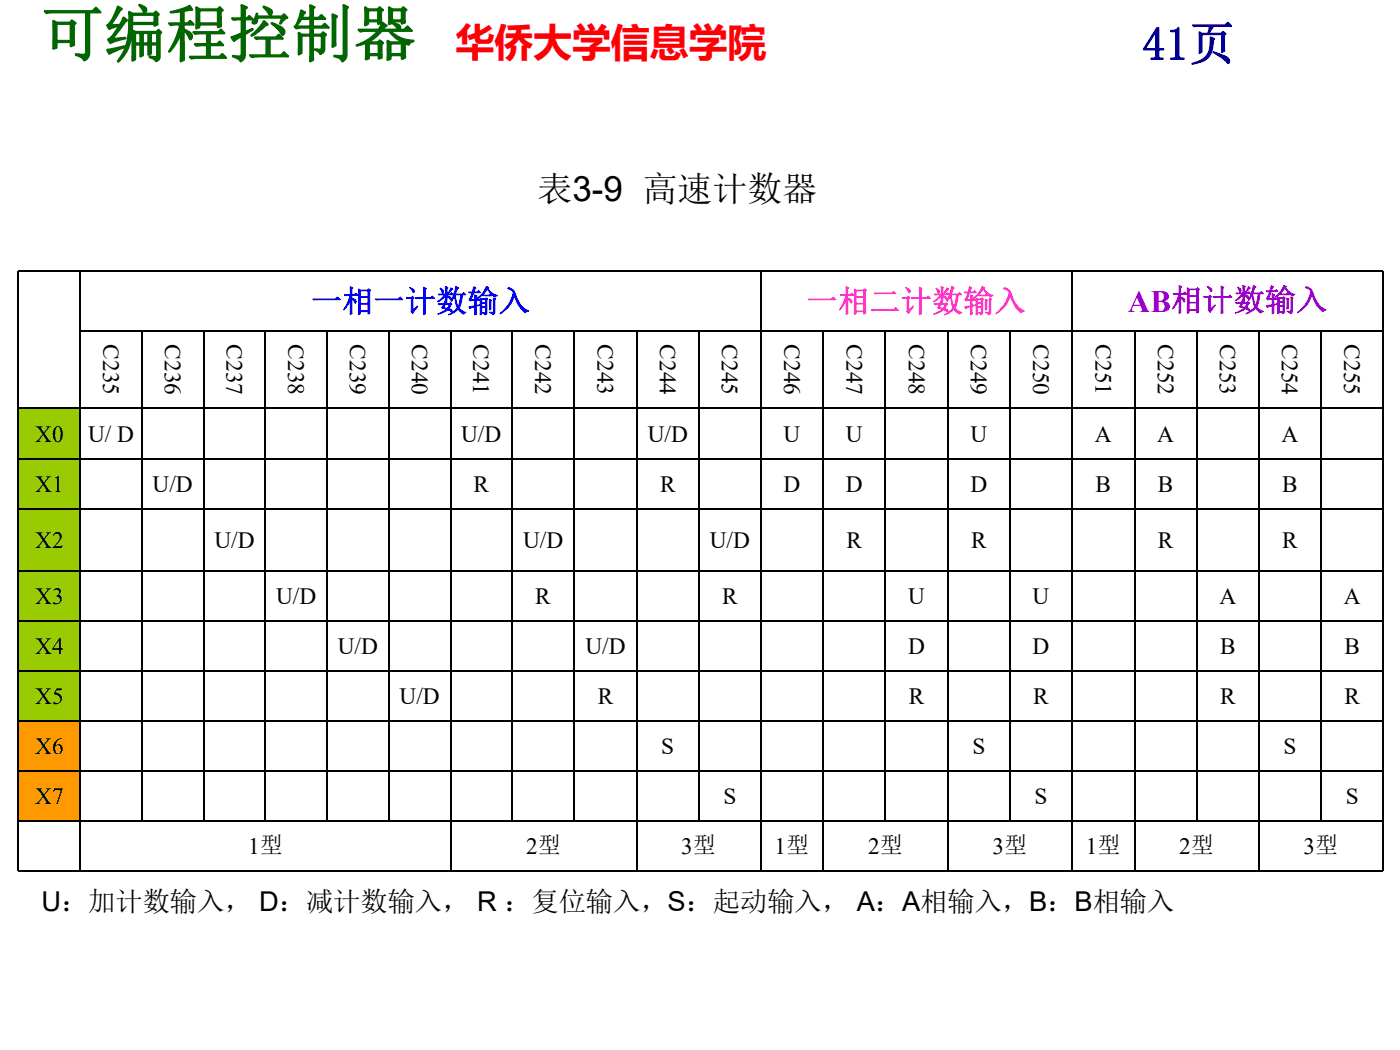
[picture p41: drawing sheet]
<svg xmlns="http://www.w3.org/2000/svg" width="254mm" height="190mm" viewBox="0 0 254 190" stroke-linecap="round" stroke-linejoin="round" font-family="sans-serif">
<defs><g id="words">
<text font-size="11.3" fill="#060" x="7.5" y="10.1">可编程控制器</text>
<text font-size="8.5" fill="#009" x="207.2" y="10.9">41页</text>
<text font-size="7.1" fill="#f00" x="82.6" y="10.1">华侨大学信息学院</text>
<text font-size="6.4" x="97.5" y="36.5">表3-9 高速计数器</text>
<text font-size="5.6" fill="#00f" x="56.4" y="56.6">一相一计数输入</text>
<text font-size="5.6" fill="#f3c" x="146.4" y="56.6">一相二计数输入</text>
<text font-size="5.6" fill="#90c" x="204.6" y="56.6">AB相计数输入</text>
<text font-size="5" x="7.5" y="165.2">U：加计数输入， D：减计数输入， R ：复位输入，S：起动输入， A：A相输入，B：B相输入</text>
<g font-size="4.2">
<text x="18.7" y="62.5" transform="rotate(90 18.7 62.5)">C235</text>
<text x="29.9" y="62.5" transform="rotate(90 29.9 62.5)">C236</text>
<text x="41.1" y="62.5" transform="rotate(90 41.1 62.5)">C237</text>
<text x="52.3" y="62.5" transform="rotate(90 52.3 62.5)">C238</text>
<text x="63.5" y="62.5" transform="rotate(90 63.5 62.5)">C239</text>
<text x="74.7" y="62.5" transform="rotate(90 74.7 62.5)">C240</text>
<text x="85.9" y="62.5" transform="rotate(90 85.9 62.5)">C241</text>
<text x="97.1" y="62.5" transform="rotate(90 97.1 62.5)">C242</text>
<text x="108.4" y="62.5" transform="rotate(90 108.4 62.5)">C243</text>
<text x="119.7" y="62.5" transform="rotate(90 119.7 62.5)">C244</text>
<text x="131" y="62.5" transform="rotate(90 131 62.5)">C245</text>
<text x="142.3" y="62.5" transform="rotate(90 142.3 62.5)">C246</text>
<text x="153.6" y="62.5" transform="rotate(90 153.6 62.5)">C247</text>
<text x="164.9" y="62.5" transform="rotate(90 164.9 62.5)">C248</text>
<text x="176.2" y="62.5" transform="rotate(90 176.2 62.5)">C249</text>
<text x="187.4" y="62.5" transform="rotate(90 187.4 62.5)">C250</text>
<text x="198.7" y="62.5" transform="rotate(90 198.7 62.5)">C251</text>
<text x="210" y="62.5" transform="rotate(90 210 62.5)">C252</text>
<text x="221.3" y="62.5" transform="rotate(90 221.3 62.5)">C253</text>
<text x="232.6" y="62.5" transform="rotate(90 232.6 62.5)">C254</text>
<text x="243.9" y="62.5" transform="rotate(90 243.9 62.5)">C255</text>
<text x="6.4" y="80.1">X0</text>
<text x="16" y="80.1">U/ D</text>
<text x="83.7" y="80.1">U/D</text>
<text x="117.5" y="80.1">U/D</text>
<text x="142.2" y="80.1">U</text>
<text x="153.5" y="80.1">U</text>
<text x="176.1" y="80.1">U</text>
<text x="198.6" y="80.1">A</text>
<text x="210" y="80.1">A</text>
<text x="232.5" y="80.1">A</text>
<text x="6.4" y="89.2">X1</text>
<text x="27.7" y="89.2">U/D</text>
<text x="85.9" y="89.2">R</text>
<text x="119.8" y="89.2">R</text>
<text x="142.2" y="89.2">D</text>
<text x="153.5" y="89.2">D</text>
<text x="176.1" y="89.2">D</text>
<text x="198.8" y="89.2">B</text>
<text x="210.1" y="89.2">B</text>
<text x="232.6" y="89.2">B</text>
<text x="6.4" y="99.4">X2</text>
<text x="38.9" y="99.4">U/D</text>
<text x="94.9" y="99.4">U/D</text>
<text x="128.8" y="99.4">U/D</text>
<text x="153.6" y="99.4">R</text>
<text x="176.2" y="99.4">R</text>
<text x="210.1" y="99.4">R</text>
<text x="232.6" y="99.4">R</text>
<text x="6.4" y="109.5">X3</text>
<text x="50.1" y="109.5">U/D</text>
<text x="97.1" y="109.5">R</text>
<text x="131" y="109.5">R</text>
<text x="164.8" y="109.5">U</text>
<text x="187.3" y="109.5">U</text>
<text x="221.2" y="109.5">A</text>
<text x="243.8" y="109.5">A</text>
<text x="6.4" y="118.6">X4</text>
<text x="61.3" y="118.6">U/D</text>
<text x="106.2" y="118.6">U/D</text>
<text x="164.8" y="118.6">D</text>
<text x="187.3" y="118.6">D</text>
<text x="221.4" y="118.6">B</text>
<text x="243.9" y="118.6">B</text>
<text x="6.4" y="127.7">X5</text>
<text x="72.5" y="127.7">U/D</text>
<text x="108.4" y="127.7">R</text>
<text x="164.9" y="127.7">R</text>
<text x="187.5" y="127.7">R</text>
<text x="221.4" y="127.7">R</text>
<text x="243.9" y="127.7">R</text>
<text x="6.4" y="136.8">X6</text>
<text x="120" y="136.8">S</text>
<text x="176.4" y="136.8">S</text>
<text x="232.9" y="136.8">S</text>
<text x="6.4" y="145.8">X7</text>
<text x="131.3" y="145.8">S</text>
<text x="187.7" y="145.8">S</text>
<text x="244.2" y="145.8">S</text>
<text x="45" y="154.9">1型</text>
<text x="95.4" y="154.9">2型</text>
<text x="123.6" y="154.9">3型</text>
<text x="140.5" y="154.9">1型</text>
<text x="157.5" y="154.9">2型</text>
<text x="180.1" y="154.9">3型</text>
<text x="197" y="154.9">1型</text>
<text x="213.9" y="154.9">2型</text>
<text x="236.5" y="154.9">3型</text>
</g>
</g></defs>
<g fill="#9c0">
<path d="M3.3 74.1h11.3v9.1h-11.3z" fill-rule="evenodd"/>
<path d="M3.3 83.2h11.3v9.1h-11.3z" fill-rule="evenodd"/>
<path d="M3.3 92.3h11.3v11.2h-11.3z" fill-rule="evenodd"/>
<path d="M3.3 103.5h11.3v9.1h-11.3z" fill-rule="evenodd"/>
<path d="M3.3 112.6h11.3v9.1h-11.3z" fill-rule="evenodd"/>
<path d="M3.3 121.7h11.3v9.1h-11.3z" fill-rule="evenodd"/>
</g>
<g fill="#f90">
<path d="M3.3 130.8h11.3v9.1h-11.3z" fill-rule="evenodd"/>
<path d="M3.3 139.9h11.3v9.1h-11.3z" fill-rule="evenodd"/>
</g>
<g fill="none" stroke="#000" stroke-width=".35">
<path d="M3.4 49.3h247.6v108.7h-247.6zM14.6 49.3v108.7M138 49.3v108.7M194.5 49.3v108.7M3.4 74.1h247.6M14.6 60h236.4M25.7 60v89M37 60v89M48.2 60v89M59.3 60v89M70.5 60v89M81.8 60v98"/>
<path d="M92.9 60v89M104.2 60v89M115.5 60v98M126.8 60v89M149.4 60v98M160.7 60v89M172 60v98M183.2 60v89M205.8 60v98M217.1 60v89M228.4 60v98M239.7 60v89"/>
<path d="M3.4 83.2h247.6M3.4 92.3h247.6M3.4 103.5h247.6M3.4 112.6h247.6M3.4 121.7h247.6M3.4 130.8h247.6M3.4 139.9h247.6M3.4 149h247.6"/>
</g>
<use href="#words"/>
</svg>
